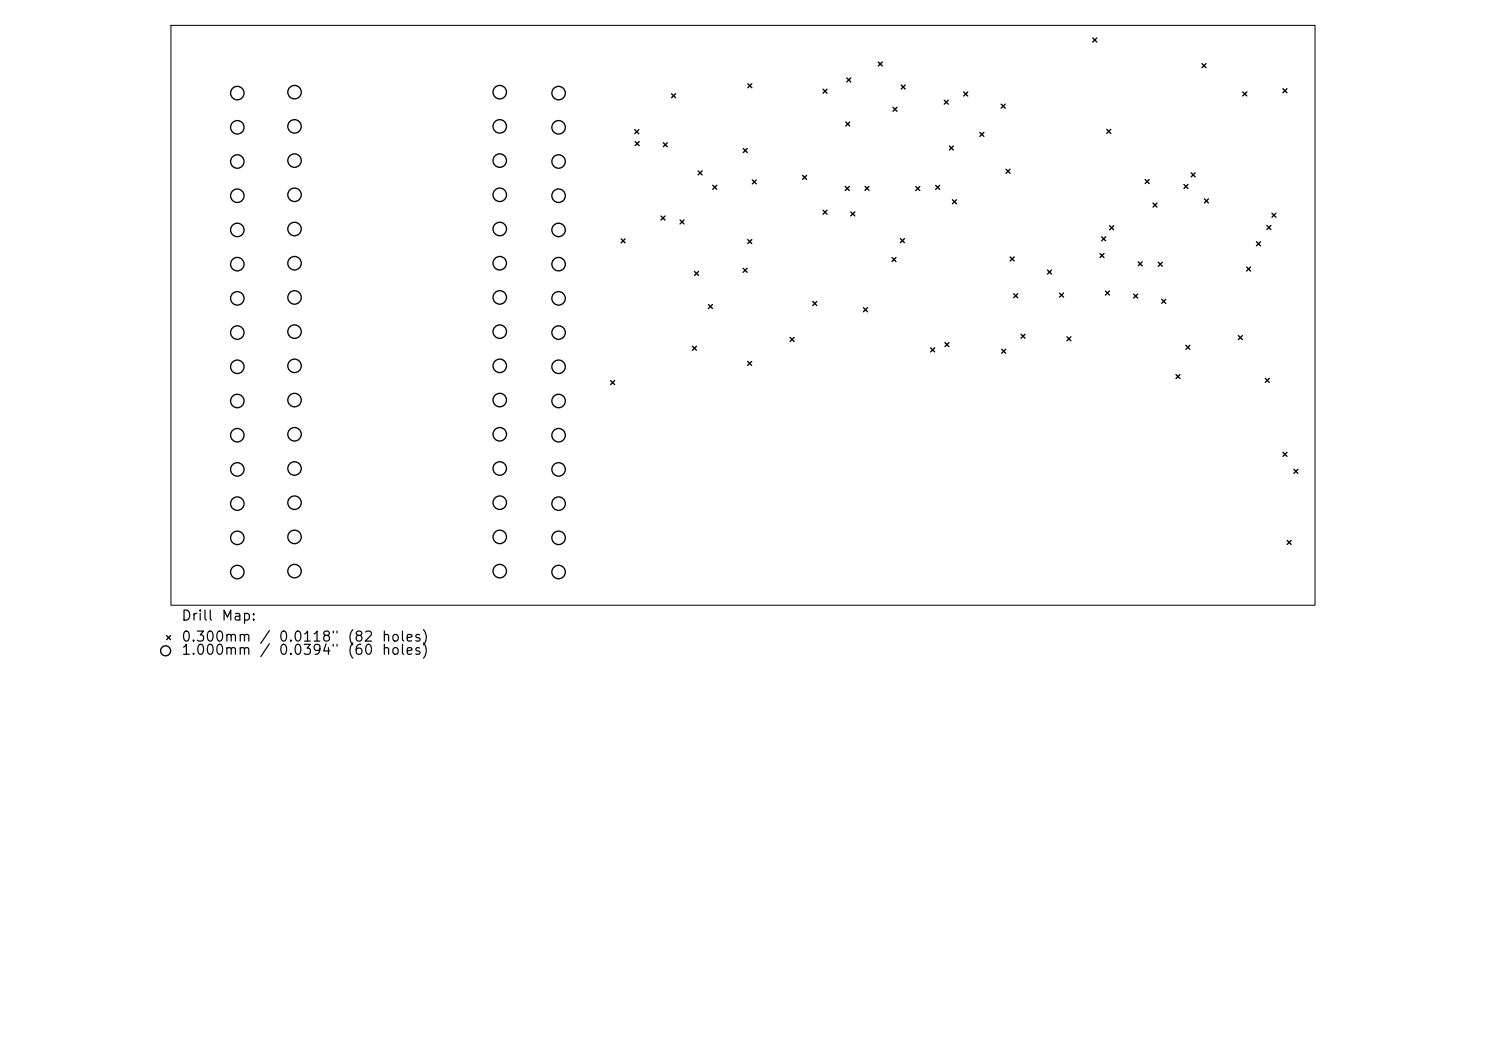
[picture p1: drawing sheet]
<svg xmlns="http://www.w3.org/2000/svg" width="297mm" height="210mm" viewBox="0 0 297 210" stroke-linecap="round" stroke-linejoin="round" font-family="sans-serif">
<defs><g id="words">
<g font-size="2">
<text x="36.1" y="124.5">Drill</text>
<text x="44.1" y="124.5">Map:</text>
<text x="36.1" y="128.7">0.300mm</text>
<text x="36.1" y="131.3">1.000mm</text>
<text x="51.7" y="128.7">/</text>
<text x="55.5" y="128.7">0.0118&quot;</text>
<text x="55.5" y="131.3">0.0394&quot;</text>
<text x="69.3" y="128.7">(82</text>
<text x="69.3" y="131.3">(60</text>
<text x="76.1" y="128.7">holes)</text>
</g>
</g></defs>
<path d="M34.2 5.1h228.6v115.8h-228.6z" fill="none" stroke="#000" stroke-width=".2"/>
<g fill="none" stroke="#000" stroke-width=".27">
<path d="M134.2 18.7l.8 .8M135 18.7l-.8 .8M149.5 16.7l.8 .8M150.3 16.7l-.8 .8M164.5 17.8l.8 .8M165.3 17.8l-.8 .8M169.2 15.6l.8 .8M170 15.6l-.8 .8M175.5 12.4l.8 .8M176.3 12.4l-.8 .8M180.1 17l.8 .8M180.9 17l-.8 .8"/>
<path d="M192.6 18.4l.8 .8M193.4 18.4l-.8 .8M218.4 7.6l.8 .8M219.2 7.6l-.8 .8M240.2 12.7l.8 .8M241 12.7l-.8 .8M248.4 18.4l.8 .8M249.2 18.4l-.8 .8M256.4 17.7l.8 .8M257.2 17.7l-.8 .8M126.9 25.9l.8 .8M126.9 28.3l.9 .8"/>
<path d="M127.7 25.9l-.8 .8M127.8 28.3l-.9 .8M132.6 28.5l.8 .8M133.4 28.5l-.8 .8M139.5 34.1l.8 .9M140.3 34.1l-.8 .9M142.5 37l.8 .8M143.3 37l-.8 .8M148.6 29.7l.8 .8M149.4 29.7l-.8 .8M150.4 35.9l.8 .9M151.2 35.9l-.8 .9"/>
<path d="M160.4 35l.8 .8M161.2 35l-.8 .8M168.9 37.3l.8 .8M169 24.4l.8 .8M169.7 37.3l-.8 .8M169.8 24.4l-.8 .8M172.9 37.2l.8 .8M173.7 37.2l-.8 .8M178.5 21.4l.8 .8M179.3 21.4l-.8 .8M183 37.3l.8 .8M183.8 37.3l-.8 .8"/>
<path d="M187 37l.8 .8M187.8 37l-.8 .8M188.7 20l.8 .8M189.5 20l-.8 .8M189.7 29.2l.8 .8M190.4 39.9l.8 .8M190.5 29.2l-.8 .8M191.2 39.9l-.8 .8M195.8 26.5l.8 .8M196.6 26.5l-.8 .8M200.1 20.8l.8 .8M200.9 20.8l-.8 .8"/>
<path d="M201.1 33.8l.8 .8M201.9 33.8l-.8 .8M221.2 25.9l.8 .8M222 25.9l-.8 .8M228.9 35.9l.8 .8M229.7 35.9l-.8 .8M236.6 36.9l.8 .8M237.4 36.9l-.8 .8M238.1 34.5l.8 .8M238.9 34.5l-.8 .8M240.7 39.7l.8 .8M241.5 39.7l-.8 .8"/>
<path d="M124.1 47.7l.8 .8M124.9 47.7l-.8 .8M132.1 43.2l.8 .8M132.9 43.2l-.8 .8M135.9 43.9l.8 .9M136.7 43.9l-.8 .9M138.8 54.2l.8 .8M139.6 54.2l-.8 .8M148.5 53.6l.8 .8M149.3 53.6l-.8 .8M149.4 47.9l.9 .8M150.3 47.9l-.9 .8"/>
<path d="M164.5 42l.8 .8M165.3 42l-.8 .8M170 42.3l.8 .8M170.8 42.3l-.8 .8M178.3 51.5l.8 .8M179.1 51.5l-.8 .8M180 47.7l.8 .8M180.8 47.7l-.8 .8M201.9 51.3l.8 .8M202.6 58.7l.8 .8M202.7 51.3l-.8 .8M203.4 58.7l-.8 .8"/>
<path d="M209.4 54l.8 .8M210.2 54l-.8 .8M211.8 58.6l.8 .8M212.6 58.6l-.8 .8M219.8 50.7l.9 .8M220.2 47.3l.8 .8M220.7 50.7l-.9 .8M220.9 58.2l.8 .8M221 47.3l-.8 .8M221.7 58.2l-.8 .8M221.8 45.1l.8 .8M222.6 45.1l-.8 .8"/>
<path d="M226.6 58.8l.8 .8M227.4 58.8l-.8 .8M227.5 52.3l.8 .8M228.3 52.3l-.8 .8M230.4 40.6l.9 .8M231.3 40.6l-.9 .8M231.5 52.4l.8 .8M232.2 59.8l.8 .8M232.3 52.4l-.8 .8M233 59.8l-.8 .8M249.1 53.4l.9 .8M250 53.4l-.9 .8"/>
<path d="M251.1 48.3l.8 .8M251.9 48.3l-.8 .8M253.2 45.1l.8 .8M254 45.1l-.8 .8M254.2 42.6l.8 .8M255 42.6l-.8 .8M122 76l.8 .9M122.8 76l-.8 .9M138.4 69.2l.8 .8M139.2 69.2l-.8 .8M141.6 60.9l.8 .8M142.4 60.9l-.8 .8"/>
<path d="M149.4 72.2l.8 .8M150.2 72.2l-.8 .8M157.9 67.4l.8 .8M158.7 67.4l-.8 .8M162.4 60.2l.8 .9M163.2 60.2l-.8 .9M172.6 61.5l.8 .8M173.4 61.5l-.8 .8M186 69.5l.8 .8M186.8 69.5l-.8 .8M188.9 68.5l.8 .8M189.7 68.5l-.8 .8"/>
<path d="M200.2 69.8l.8 .8M201 69.8l-.8 .8M204.1 66.8l.8 .8M204.9 66.8l-.8 .8M213.2 67.3l.8 .8M214 67.3l-.8 .8M235 74.8l.8 .8M235.8 74.8l-.8 .8M237 69l.8 .8M237.8 69l-.8 .8M247.5 67.1l.8 .8M248.3 67.1l-.8 .8"/>
<path d="M252.9 75.6l.8 .8M253.7 75.6l-.8 .8M256.4 90.4l.8 .8M257.2 90.4l-.8 .8M258.6 93.8l.8 .8M259.4 93.8l-.8 .8M257.3 108l.8 .8M258.1 108l-.8 .8M33.3 127l.8 .8M34.1 127l-.8 .8"/>
<circle cx="47.4" cy="18.6" r="1.35"/>
<circle cx="58.9" cy="18.4" r="1.35"/>
<circle cx="99.9" cy="18.4" r="1.35"/>
<circle cx="111.6" cy="18.6" r="1.35"/>
<circle cx="47.4" cy="25.4" r="1.35"/>
<circle cx="47.4" cy="32.3" r="1.35"/>
<circle cx="47.4" cy="39.1" r="1.35"/>
<circle cx="58.9" cy="32.1" r="1.35"/>
<circle cx="58.9" cy="38.9" r="1.35"/>
<circle cx="58.9" cy="25.3" r="1.35"/>
<circle cx="99.9" cy="32.1" r="1.35"/>
<circle cx="99.9" cy="38.9" r="1.35"/>
<circle cx="99.9" cy="25.3" r="1.35"/>
<circle cx="111.6" cy="25.4" r="1.35"/>
<circle cx="111.6" cy="32.3" r="1.35"/>
<circle cx="111.6" cy="39.1" r="1.35"/>
<circle cx="47.4" cy="59.6" r="1.35"/>
<circle cx="47.4" cy="52.8" r="1.35"/>
<circle cx="47.4" cy="45.9" r="1.35"/>
<circle cx="58.9" cy="52.6" r="1.35"/>
<circle cx="58.9" cy="45.8" r="1.35"/>
<circle cx="58.9" cy="59.4" r="1.35"/>
<circle cx="99.9" cy="52.6" r="1.35"/>
<circle cx="99.9" cy="45.8" r="1.35"/>
<circle cx="99.9" cy="59.4" r="1.35"/>
<circle cx="111.6" cy="59.6" r="1.35"/>
<circle cx="111.6" cy="52.8" r="1.35"/>
<circle cx="111.6" cy="45.9" r="1.35"/>
<circle cx="47.4" cy="73.3" r="1.35"/>
<circle cx="47.4" cy="66.5" r="1.35"/>
<circle cx="58.9" cy="79.9" r="1.35"/>
<circle cx="58.9" cy="66.3" r="1.35"/>
<circle cx="58.9" cy="73.1" r="1.35"/>
<circle cx="99.9" cy="79.9" r="1.35"/>
<circle cx="99.9" cy="66.3" r="1.35"/>
<circle cx="99.9" cy="73.1" r="1.35"/>
<circle cx="111.6" cy="73.3" r="1.35"/>
<circle cx="111.6" cy="66.5" r="1.35"/>
<circle cx="47.4" cy="87" r="1.35"/>
<circle cx="47.4" cy="80.1" r="1.35"/>
<circle cx="47.4" cy="93.8" r="1.35"/>
<circle cx="58.9" cy="93.6" r="1.35"/>
<circle cx="58.9" cy="86.8" r="1.35"/>
<circle cx="99.9" cy="93.6" r="1.35"/>
<circle cx="99.9" cy="86.8" r="1.35"/>
<circle cx="111.6" cy="87" r="1.35"/>
<circle cx="111.6" cy="80.1" r="1.35"/>
<circle cx="111.6" cy="93.8" r="1.35"/>
<circle cx="47.4" cy="114.3" r="1.35"/>
<circle cx="47.4" cy="107.5" r="1.35"/>
<circle cx="47.4" cy="100.6" r="1.35"/>
<circle cx="58.9" cy="100.4" r="1.35"/>
<circle cx="58.9" cy="114.1" r="1.35"/>
<circle cx="58.9" cy="107.3" r="1.35"/>
<circle cx="99.9" cy="100.4" r="1.35"/>
<circle cx="99.9" cy="114.1" r="1.35"/>
<circle cx="99.9" cy="107.3" r="1.35"/>
<circle cx="111.6" cy="114.3" r="1.35"/>
<circle cx="111.6" cy="107.5" r="1.35"/>
<circle cx="111.6" cy="100.6" r="1.35"/>
<circle cx="33.1" cy="130" r="1"/>
</g>
<use href="#words"/>
</svg>
